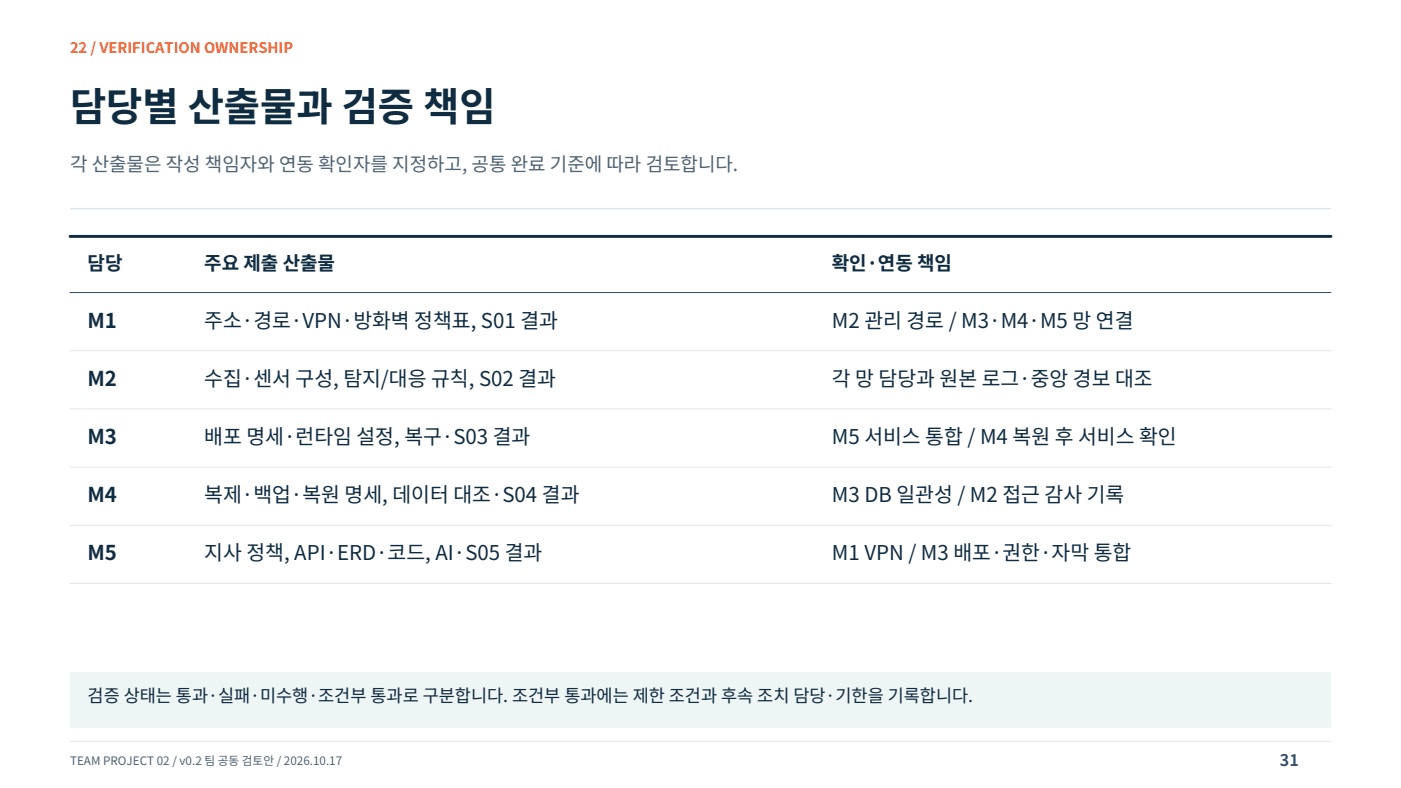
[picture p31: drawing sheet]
<svg xmlns="http://www.w3.org/2000/svg" width="339mm" height="190mm" viewBox="0 0 339 190" stroke-linecap="round" stroke-linejoin="round" font-family="sans-serif">
<defs><g id="words">
<text font-size="9.5" fill="#102c41" x="16.9" y="29.3">담당별 산출물과 검증 책임</text>
<g font-size="4.9" fill="#102c41">
<text x="21.2" y="79.2">M1</text>
<text x="49.4" y="79.2">주소·경로·VPN·방화벽 정책표, S01 결과</text>
<text x="201.1" y="79.2">M2 관리 경로 / M3·M4·M5 망 연결</text>
<text x="21.2" y="93.3">M2</text>
<text x="49.4" y="93.3">수집·센서 구성, 탐지/대응 규칙, S02 결과</text>
<text x="201.1" y="93.3">각 망 담당과 원본 로그·중앙 경보 대조</text>
<text x="21.2" y="107.3">M3</text>
<text x="49.4" y="107.3">배포 명세·런타임 설정, 복구·S03 결과</text>
<text x="201.1" y="107.3">M5 서비스 통합 / M4 복원 후 서비스 확인</text>
<text x="21.2" y="121.4">M4</text>
<text x="49.4" y="121.4">복제·백업·복원 명세, 데이터 대조·S04 결과</text>
<text x="201.1" y="121.4">M3 DB 일관성 / M2 접근 감사 기록</text>
<text x="21.2" y="135.5">M5</text>
<text x="49.4" y="135.5">지사 정책, API·ERD·코드, AI·S05 결과</text>
<text x="201.1" y="135.5">M1 VPN / M3 배포·권한·자막 통합</text>
</g>
<text font-size="4.6" fill="#506373" x="16.9" y="41.3">각 산출물은 작성 책임자와 연동 확인자를 지정하고, 공통 완료 기준에 따라 검토합니다.</text>
<g font-size="4.6" fill="#102c41">
<text x="21.2" y="65.3">담당</text>
<text x="49.4" y="65.3">주요 제출 산출물</text>
<text x="201.1" y="65.3">확인·연동 책임</text>
</g>
<text font-size="4.2" fill="#102c41" x="21.2" y="169.7">검증 상태는 통과·실패·미수행·조건부 통과로 구분합니다. 조건부 통과에는 제한 조건과 후속 조치 담당·기한을 기록합니다.</text>
<text font-size="3.9" fill="#00877e" x="309.4" y="185.2">31</text>
<text font-size="3.5" fill="#f06435" x="16.9" y="12.7">22 / VERIFICATION OWNERSHIP</text>
<text font-size="2.8" fill="#506373" x="16.9" y="184.9">TEAM PROJECT 02 / v0.2 팀 공동 검토안 / 2026.10.17</text>
</g></defs>
<path d="M16.9 50.4h304.8" fill="none" stroke="#e0e7ec" stroke-width=".35"/>
<path d="M16.9 179.2h304.8" fill="none" stroke="#e0e7ec" stroke-width=".25"/>
<g fill="#fff">
<path d="M16.9 57.1h304.8v13.6h-304.8z" fill-rule="evenodd"/>
<path d="M16.9 70.7h304.8v14.1h-304.8z" fill-rule="evenodd"/>
<path d="M16.9 84.8h304.8v14.1h-304.8z" fill-rule="evenodd"/>
<path d="M16.9 98.9h304.8v14h-304.8z" fill-rule="evenodd"/>
<path d="M16.9 112.9h304.8v14.1h-304.8z" fill-rule="evenodd"/>
<path d="M16.9 127h304.8v14.1h-304.8z" fill-rule="evenodd"/>
</g>
<path d="M16.9 57.1h304.8" fill="none" stroke="#102c41" stroke-width=".71"/>
<path d="M16.9 70.7h304.8" fill="none" stroke="#36506b" stroke-width=".25"/>
<path d="M16.9 84.8h304.8M16.9 98.9h304.8M16.9 112.9h304.8M16.9 127h304.8M16.9 141.1h304.8" fill="none" stroke="#e0e7ec" stroke-width=".24"/>
<path d="M16.9 162.6h304.8v13.4h-304.8z" fill-rule="evenodd" fill="#edf5f5"/>
<use href="#words"/>
</svg>
